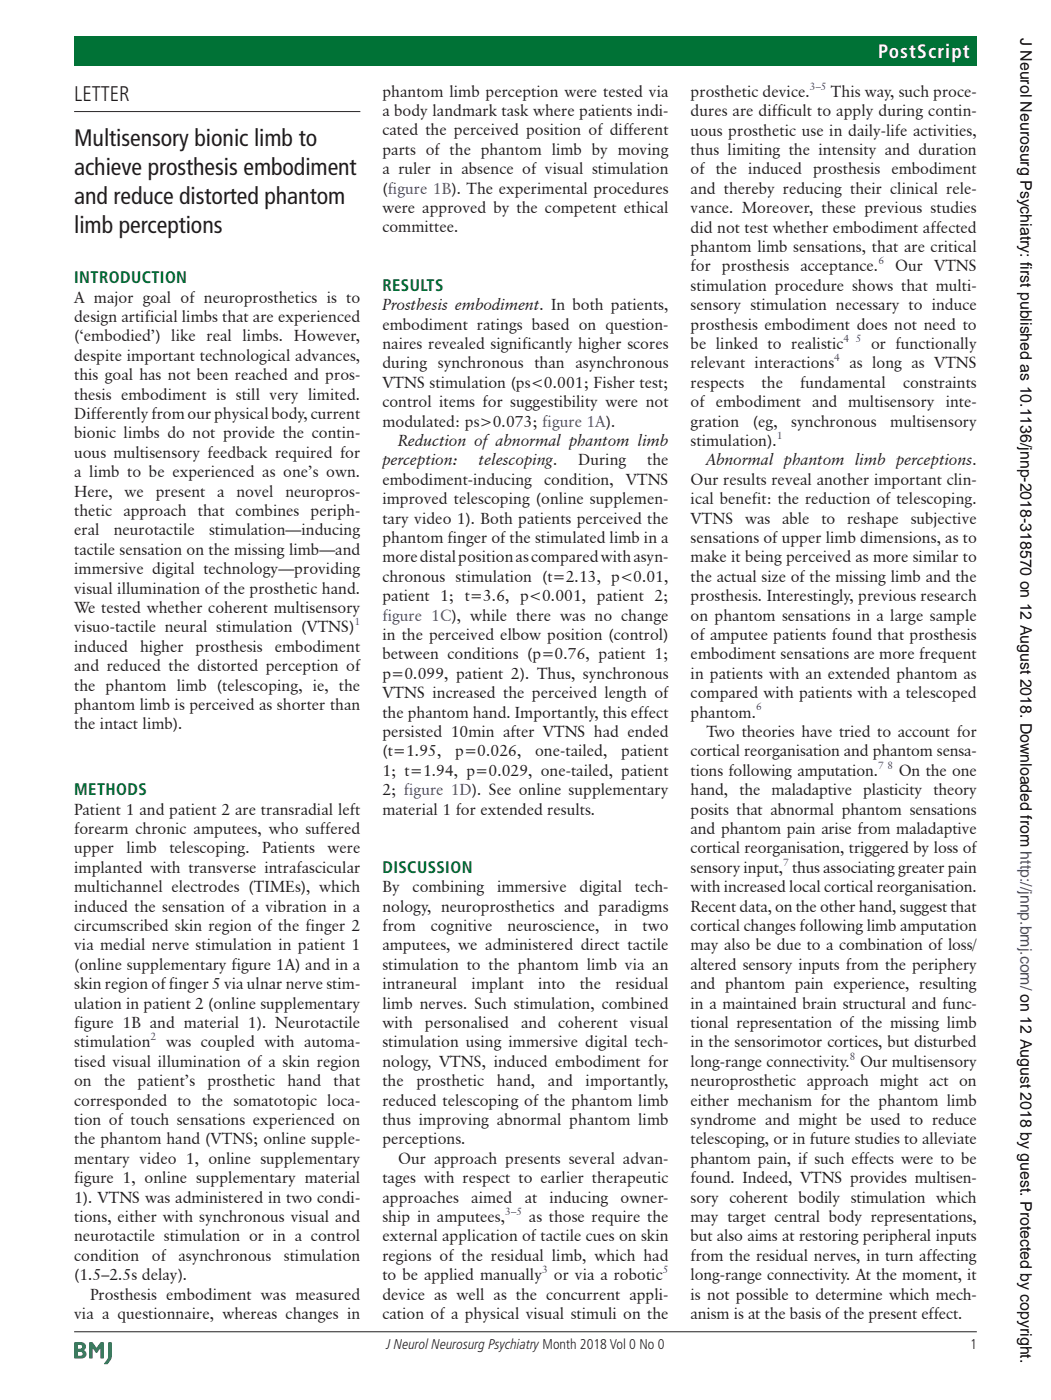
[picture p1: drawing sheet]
<svg xmlns="http://www.w3.org/2000/svg" width="210mm" height="280mm" viewBox="0 0 210 280" stroke-linecap="round" stroke-linejoin="round" font-family="sans-serif">
<defs><g id="words">
<g font-size="4.8" fill="#231f20">
<text x="14.8" y="29.1">Multisensory bionic limb to</text>
<text x="14.8" y="34.9">achieve prosthesis embodiment</text>
<text x="14.8" y="40.7">and reduce distorted phantom</text>
<text x="14.8" y="46.6">limb perceptions</text>
</g>
<text font-size="4.2" fill="#231f20" x="14.8" y="20.1">Letter</text>
<text font-size="3.9" fill="#fff" x="175.5" y="11.7">PostScript</text>
<g font-size="3.4" fill="#007236">
<text x="14.8" y="56.6">Introducti on</text>
<text x="76.4" y="58.2">Results</text>
<text x="14.8" y="159">Methods</text>
<text x="76.4" y="174.6">Di scussi on</text>
</g>
<text font-size="3.2" x="203.9" y="7.6" transform="rotate(90 203.9 7.6)">J Neurol Neurosurg Psychiatry: first published as 10.1136/jnnp-2018-318570 on 12 August 2018. Downloaded from http://jnnp.bmj.com/ on 12 August 2018 by guest. Protected by copyright.</text>
<g font-size="3.2" fill="#231f20">
<text x="76.4" y="19.3">phantom limb perception were tested via</text>
<text x="76.4" y="23.2">a body landmark task where patients indi-</text>
<text x="138" y="23.2">dures are difficult to apply during contin-</text>
<text x="138" y="19.3">prosthetic device.</text>
<text x="166" y="19.3">This way, such proce-</text>
<text x="76.4" y="27.1">cated the perceived position of different</text>
<text x="138" y="27.1">uous prosthetic use in daily-life activities,</text>
<text x="76.4" y="31">parts of the phantom limb by moving</text>
<text x="76.4" y="34.9">a ruler in absence of visual stimulation</text>
<text x="138" y="31">thus limiting the intensity and duration</text>
<text x="138" y="34.9">of the induced prosthesis embodiment</text>
<text x="76.4" y="38.7">(figure 1B). The experimental procedures</text>
<text x="138" y="38.7">and thereby reducing their clinical rele-</text>
<text x="76.4" y="42.6">were approved by the competent ethical</text>
<text x="76.4" y="46.5">committee.</text>
<text x="138" y="42.6">vance. Moreover, these previous studies</text>
<text x="138" y="46.5">did not test whether embodiment affected</text>
<text x="138" y="50.4">phantom limb sensations, that are critical</text>
<text x="138" y="54.3">for prosthesis acceptance.</text>
<text x="138" y="58.2">stimulation procedure shows that multi-</text>
<text x="178.9" y="54.3">Our VTNS</text>
<text x="14.8" y="60.5">A major goal of neuroprosthetics is to</text>
<text x="14.8" y="64.4">design artificial limbs that are experienced</text>
<text x="76.4" y="62">Prosthesis embodiment. In both patients,</text>
<text x="76.4" y="65.9">embodiment ratings based on question-</text>
<text x="138" y="62">sensory stimulation necessary to induce</text>
<text x="138" y="65.9">prosthesis embodiment does not need to</text>
<text x="14.8" y="68.3">(‘embodied’) like real limbs. However,</text>
<text x="76.4" y="69.8">naires revealed significantly higher scores</text>
<text x="138" y="69.8">be linked to realistic</text>
<text x="174.1" y="69.8">or functionally</text>
<text x="14.8" y="72.2">despite important technological advances,</text>
<text x="14.8" y="76">this goal has not been reached and pros-</text>
<text x="76.4" y="73.7">during synchronous than asynchronous</text>
<text x="76.4" y="77.6">VTNS stimulation (ps&lt;0.001; Fisher test;</text>
<text x="138" y="73.7">relevant interactions</text>
<text x="138" y="77.6">respects</text>
<text x="152.2" y="77.6">the</text>
<text x="159.9" y="77.6">fundamental</text>
<text x="169.7" y="73.7">as long as VTNS</text>
<text x="180.4" y="77.6">constraints</text>
<text x="14.8" y="79.9">thesis embodiment is still very limited.</text>
<text x="14.8" y="83.8">Differently from our physical body, current</text>
<text x="76.4" y="81.4">control items for suggestibility were not</text>
<text x="138" y="81.4">of embodiment and multisensory inte-</text>
<text x="14.8" y="87.7">bionic limbs do not provide the contin-</text>
<text x="76.4" y="85.3">modulated: ps&gt;0.073; figure 1A).</text>
<text x="79.6" y="89.2">Reduction of abnormal phantom limb</text>
<text x="138" y="85.3">gration</text>
<text x="138" y="89.2">stimulation).</text>
<text x="150.4" y="85.3">(eg,</text>
<text x="158.1" y="85.3">synchronous</text>
<text x="177.9" y="85.3">multisensory</text>
<text x="14.8" y="91.6">uous multisensory feedback required for</text>
<text x="14.8" y="95.4">a limb to be experienced as one’s own.</text>
<text x="76.4" y="93.1">perception:</text>
<text x="95.7" y="93.1">telescoping.</text>
<text x="115.5" y="93.1">During</text>
<text x="129.3" y="93.1">the</text>
<text x="141.2" y="93.1">Abnormal phantom limb perceptions.</text>
<text x="14.8" y="99.3">Here,</text>
<text x="24.9" y="99.3">we</text>
<text x="31.1" y="99.3">present</text>
<text x="43.4" y="99.3">a</text>
<text x="47.2" y="99.3">novel</text>
<text x="57" y="99.3">neuropros-</text>
<text x="76.4" y="97">embodiment-inducing</text>
<text x="76.4" y="100.8">improved telescoping (online supplemen-</text>
<text x="108.7" y="97">condition,</text>
<text x="125.1" y="97">VTNS</text>
<text x="138" y="97">Our results reveal another important clin-</text>
<text x="138" y="100.8">ical benefit: the reduction of telescoping.</text>
<text x="14.8" y="103.2">thetic approach that combines periph-</text>
<text x="14.8" y="107.1">eral</text>
<text x="22.7" y="107.1">neurotactile</text>
<text x="41.8" y="107.1">stimulation—inducing</text>
<text x="76.4" y="104.7">tary video 1). Both patients perceived the</text>
<text x="138" y="104.7">VTNS</text>
<text x="148.9" y="104.7">was</text>
<text x="156.3" y="104.7">able</text>
<text x="164.1" y="104.7">to</text>
<text x="169.3" y="104.7">reshape</text>
<text x="182" y="104.7">subjective</text>
<text x="14.8" y="111">tactile sensation on the missing limb—and</text>
<text x="76.4" y="108.6">phantom finger of the stimulated limb in a</text>
<text x="76.4" y="112.5">more distal position as compared with asyn-</text>
<text x="138" y="108.6">sensations of upper limb dimensions, as to</text>
<text x="138" y="112.5">make it being perceived as more similar to</text>
<text x="14.8" y="114.8">immersive digital technology—providing</text>
<text x="14.8" y="118.7">visual illumination of the prosthetic hand.</text>
<text x="76.4" y="116.3">chronous stimulation (t=2.13, p&lt;0.01,</text>
<text x="138" y="116.4">the actual size of the missing limb and the</text>
<text x="14.8" y="122.6">We tested whether coherent multisensory</text>
<text x="76.4" y="120.2">patient 1; t=3.6, p&lt;0.001, patient 2;</text>
<text x="138" y="120.2">prosthesis. Interestingly, previous research</text>
<text x="138" y="124.1">on phantom sensations in a large sample</text>
<text x="14.8" y="126.5">visuo-tactile neural stimulation (VTNS)</text>
<text x="14.8" y="130.4">induced</text>
<text x="28" y="130.4">higher</text>
<text x="39.1" y="130.4">prosthesis</text>
<text x="54.9" y="130.4">embodiment</text>
<text x="76.4" y="128">in the perceived elbow position (control)</text>
<text x="76.4" y="131.9">between conditions (p=0.76, patient 1;</text>
<text x="138" y="128">of amputee patients found that prosthesis</text>
<text x="138" y="131.9">embodiment sensations are more frequent</text>
<text x="14.8" y="134.3">and reduced the distorted perception of</text>
<text x="76.4" y="135.7">p=0.099, patient 2). Thus, synchronous</text>
<text x="138" y="135.8">in patients with an extended phantom as</text>
<text x="14.8" y="138.1">the phantom limb (telescoping, ie, the</text>
<text x="14.8" y="142">phantom limb is perceived as shorter than</text>
<text x="76.4" y="139.6">VTNS increased the perceived length of</text>
<text x="76.4" y="143.5">the phantom hand. Importantly, this effect</text>
<text x="138" y="139.6">compared with patients with a telescoped</text>
<text x="138" y="143.5">phantom.</text>
<text x="14.8" y="145.9">the intact limb).</text>
<text x="76.4" y="147.4">persisted 10min after VTNS had ended</text>
<text x="141.2" y="147.4">Two theories have tried to account for</text>
<text x="76.4" y="151.3">(t=1.95,</text>
<text x="76.4" y="155.1">1; t=1.94, p=0.029, one-tailed, patient</text>
<text x="91" y="151.3">p=0.026,</text>
<text x="106.9" y="151.3">one-tailed,</text>
<text x="124.1" y="151.3">patient</text>
<text x="138" y="151.3">cortical reorganisation and phantom sensa-</text>
<text x="138" y="155.2">tions following amputation.</text>
<text x="179.6" y="155.2">On the one</text>
<text x="76.4" y="159">2; figure 1D). See online supplementary</text>
<text x="138" y="159">hand, the maladaptive plasticity theory</text>
<text x="14.8" y="162.9">Patient 1 and patient 2 are transradial left</text>
<text x="14.8" y="166.8">forearm chronic amputees, who suffered</text>
<text x="76.4" y="162.9">material 1 for extended results.</text>
<text x="138" y="162.9">posits that abnormal phantom sensations</text>
<text x="138" y="166.8">and phantom pain arise from maladaptive</text>
<text x="14.8" y="170.7">upper</text>
<text x="25.3" y="170.7">limb</text>
<text x="33.8" y="170.7">telescoping.</text>
<text x="52.4" y="170.7">Patients</text>
<text x="65.4" y="170.7">were</text>
<text x="138" y="170.7">cortical reorganisation, triggered by loss of</text>
<text x="14.8" y="174.6">implanted with transverse intrafascicular</text>
<text x="14.8" y="178.4">multichannel electrodes (TIMEs), which</text>
<text x="76.4" y="178.4">By</text>
<text x="82.5" y="178.4">combining</text>
<text x="99.3" y="178.4">immersive</text>
<text x="115.8" y="178.4">digital</text>
<text x="126.8" y="178.4">tech-</text>
<text x="138" y="178.4">with increased local cortical reorganisation.</text>
<text x="138" y="174.6">sensory input, thus associating greater pain</text>
<text x="14.8" y="182.3">induced the sensation of a vibration in a</text>
<text x="76.4" y="182.3">nology, neuroprosthetics and paradigms</text>
<text x="138" y="182.3">Recent data, on the other hand, suggest that</text>
<text x="14.8" y="186.2">circumscribed skin region of the finger 2</text>
<text x="14.8" y="190.1">via medial nerve stimulation in patient 1</text>
<text x="76.4" y="186.2">from</text>
<text x="76.4" y="190.1">amputees, we administered direct tactile</text>
<text x="86.1" y="186.2">cognitive</text>
<text x="101.4" y="186.2">neuroscience,</text>
<text x="122.8" y="186.2">in</text>
<text x="128.4" y="186.2">two</text>
<text x="138" y="186.2">cortical changes following limb amputation</text>
<text x="138" y="190.1">may also be due to a combination of loss/</text>
<text x="14.8" y="194">(online supplementary figure 1A) and in a</text>
<text x="14.8" y="197.8">skin region of finger 5 via ulnar nerve stim-</text>
<text x="76.4" y="194">stimulation to the phantom limb via an</text>
<text x="76.4" y="197.8">intraneural</text>
<text x="94.2" y="197.8">implant</text>
<text x="107.5" y="197.8">into</text>
<text x="115.8" y="197.8">the</text>
<text x="123" y="197.8">residual</text>
<text x="138" y="194">altered sensory inputs from the periphery</text>
<text x="138" y="197.8">and phantom pain experience, resulting</text>
<text x="14.8" y="201.7">ulation in patient 2 (online supplementary</text>
<text x="76.4" y="201.7">limb nerves. Such stimulation, combined</text>
<text x="138" y="201.7">in a maintained brain structural and func-</text>
<text x="14.8" y="205.6">figure 1B and material 1). Neurotactile</text>
<text x="14.8" y="209.5">stimulation</text>
<text x="33.2" y="209.5">was coupled with automa-</text>
<text x="76.4" y="205.6">with</text>
<text x="76.4" y="209.5">stimulation using immersive digital tech-</text>
<text x="84.9" y="205.6">personalised</text>
<text x="104.1" y="205.6">and</text>
<text x="111.5" y="205.6">coherent</text>
<text x="125.9" y="205.6">visual</text>
<text x="138" y="205.6">tional representation of the missing limb</text>
<text x="138" y="209.5">in the sensorimotor cortices, but disturbed</text>
<text x="14.8" y="213.4">tised visual illumination of a skin region</text>
<text x="76.4" y="213.4">nology, VTNS, induced embodiment for</text>
<text x="138" y="213.4">long-range connectivity. Our multisensory</text>
<text x="14.8" y="217.2">on</text>
<text x="14.8" y="221.1">corresponded to the somatotopic loca-</text>
<text x="20.8" y="217.2">the</text>
<text x="27.5" y="217.2">patient’s</text>
<text x="41.4" y="217.2">prosthetic</text>
<text x="57.4" y="217.2">hand</text>
<text x="66.7" y="217.2">that</text>
<text x="76.4" y="217.2">the</text>
<text x="76.4" y="221.1">reduced telescoping of the phantom limb</text>
<text x="83.2" y="217.2">prosthetic</text>
<text x="99.3" y="217.2">hand,</text>
<text x="109.5" y="217.2">and</text>
<text x="117" y="217.2">importantly,</text>
<text x="138" y="217.3">neuroprosthetic approach might act on</text>
<text x="138" y="221.1">either mechanism for the phantom limb</text>
<text x="14.8" y="225">tion of touch sensations experienced on</text>
<text x="76.4" y="225">thus improving abnormal phantom limb</text>
<text x="138" y="225">syndrome and might be used to reduce</text>
<text x="14.8" y="228.9">the phantom hand (VTNS; online supple-</text>
<text x="14.8" y="232.8">mentary video 1, online supplementary</text>
<text x="76.4" y="228.9">perceptions.</text>
<text x="79.6" y="232.8">Our approach presents several advan-</text>
<text x="138" y="228.9">telescoping, or in future studies to alleviate</text>
<text x="138" y="232.8">phantom pain, if such effects were to be</text>
<text x="14.8" y="236.6">figure 1, online supplementary material</text>
<text x="76.4" y="236.6">tages with respect to earlier therapeutic</text>
<text x="138" y="236.7">found. Indeed, VTNS provides multisen-</text>
<text x="14.8" y="240.5">1). VTNS was administered in two condi-</text>
<text x="14.8" y="244.4">tions, either with synchronous visual and</text>
<text x="76.4" y="240.5">approaches</text>
<text x="76.4" y="244.4">ship in amputees,</text>
<text x="94.2" y="240.5">aimed</text>
<text x="104.8" y="240.5">at</text>
<text x="105.7" y="244.4">as those require the</text>
<text x="109.8" y="240.5">inducing</text>
<text x="124" y="240.5">owner-</text>
<text x="138" y="240.5">sory coherent bodily stimulation which</text>
<text x="138" y="244.4">may target central body representations,</text>
<text x="14.8" y="248.3">neurotactile stimulation or in a control</text>
<text x="76.4" y="248.3">external application of tactile cues on skin</text>
<text x="138" y="248.3">but also aims at restoring peripheral inputs</text>
<text x="14.8" y="252.2">condition</text>
<text x="14.8" y="256">(1.5–2.5s delay).</text>
<text x="30.3" y="252.2">of</text>
<text x="35.6" y="252.2">asynchronous</text>
<text x="56.7" y="252.2">stimulation</text>
<text x="76.4" y="252.2">regions of the residual limb, which had</text>
<text x="76.4" y="256.1">to be applied manually</text>
<text x="110.7" y="256.1">or via a robotic</text>
<text x="138" y="252.2">from the residual nerves, in turn affecting</text>
<text x="138" y="256.1">long-range connectivity. At the moment, it</text>
<text x="14.8" y="263.8">via a questionnaire, whereas changes in</text>
<text x="18" y="259.9">Prosthesis embodiment was measured</text>
<text x="76.4" y="259.9">device as well as the concurrent appli-</text>
<text x="76.4" y="263.8">cation of a physical visual stimuli on the</text>
<text x="138" y="259.9">is not possible to determine which mech-</text>
<text x="138" y="263.8">anism is at the basis of the present effect.</text>
</g>
<text font-size="3.2" fill="#00f" x="76.4" y="124.1">figure 1C), while there was no change</text>
<g font-size="2.8" fill="#231f20">
<text x="77.2" y="269.8">J Neurol Neurosurg PsychiatryMonth 2018 Vol 0 No 0</text>
<text x="193.8" y="269.8">1</text>
</g>
<g font-size="2.1" fill="#00f">
<text x="161.8" y="17.9">3–5</text>
<text x="175.5" y="52.8">6</text>
<text x="168.6" y="68.4">4 5</text>
<text x="166.7" y="72.2">4</text>
<text x="155.2" y="87.8">1</text>
<text x="70.8" y="125.1">1</text>
<text x="151.1" y="142.1">6</text>
<text x="175.5" y="153.7">7 8</text>
<text x="156.5" y="173.1">7</text>
<text x="30.1" y="208.1">2</text>
<text x="169.8" y="211.9">8</text>
<text x="101" y="243">3–5</text>
<text x="108.3" y="254.6">3</text>
<text x="132.4" y="254.6">5</text>
</g>
</g></defs>
<path d="M14.8 266.4h180.4" fill="none" stroke="#231f20" stroke-width=".2"/>
<g fill="#0264ac">
<path d="M21.7 268.5l.5-.1 .1 .2v2.9l-.8 1.3-.7-.1a2.24 2.24 0 0 0 .8-1.5z"/>
<path d="M17.8 268.5l.7-.1 .8 1.1 .8-1.1 .6 .1v3.2h-.5l-.2-.1v-1.9l-.7 .9-.2-.1-.5-.8-.1 1.9-.1 .1h-.6z"/>
<path d="M15.6 270.4h.7l.2 .4a.68 .68 0 0 1-1 .3zM15.6 269a.61 .61 0 0 1 .8 .4 .63 .63 0 0 1-.9 .3zM14.9 268.5v3.2a3.2 3.2 0 0 0 2.1-.2 .94 .94 0 0 0-.2-1.5 .87 .87 0 0 0 .3-1 .87 .87 0 0 0-.9-.6z"/>
</g>
<path d="M14.8 22.3h57.2" fill="none" stroke="#231f20" stroke-width=".2"/>
<path d="M14.8 7.2h180.4v6h-180.4z" fill="#007236"/>
<use href="#words"/>
</svg>
